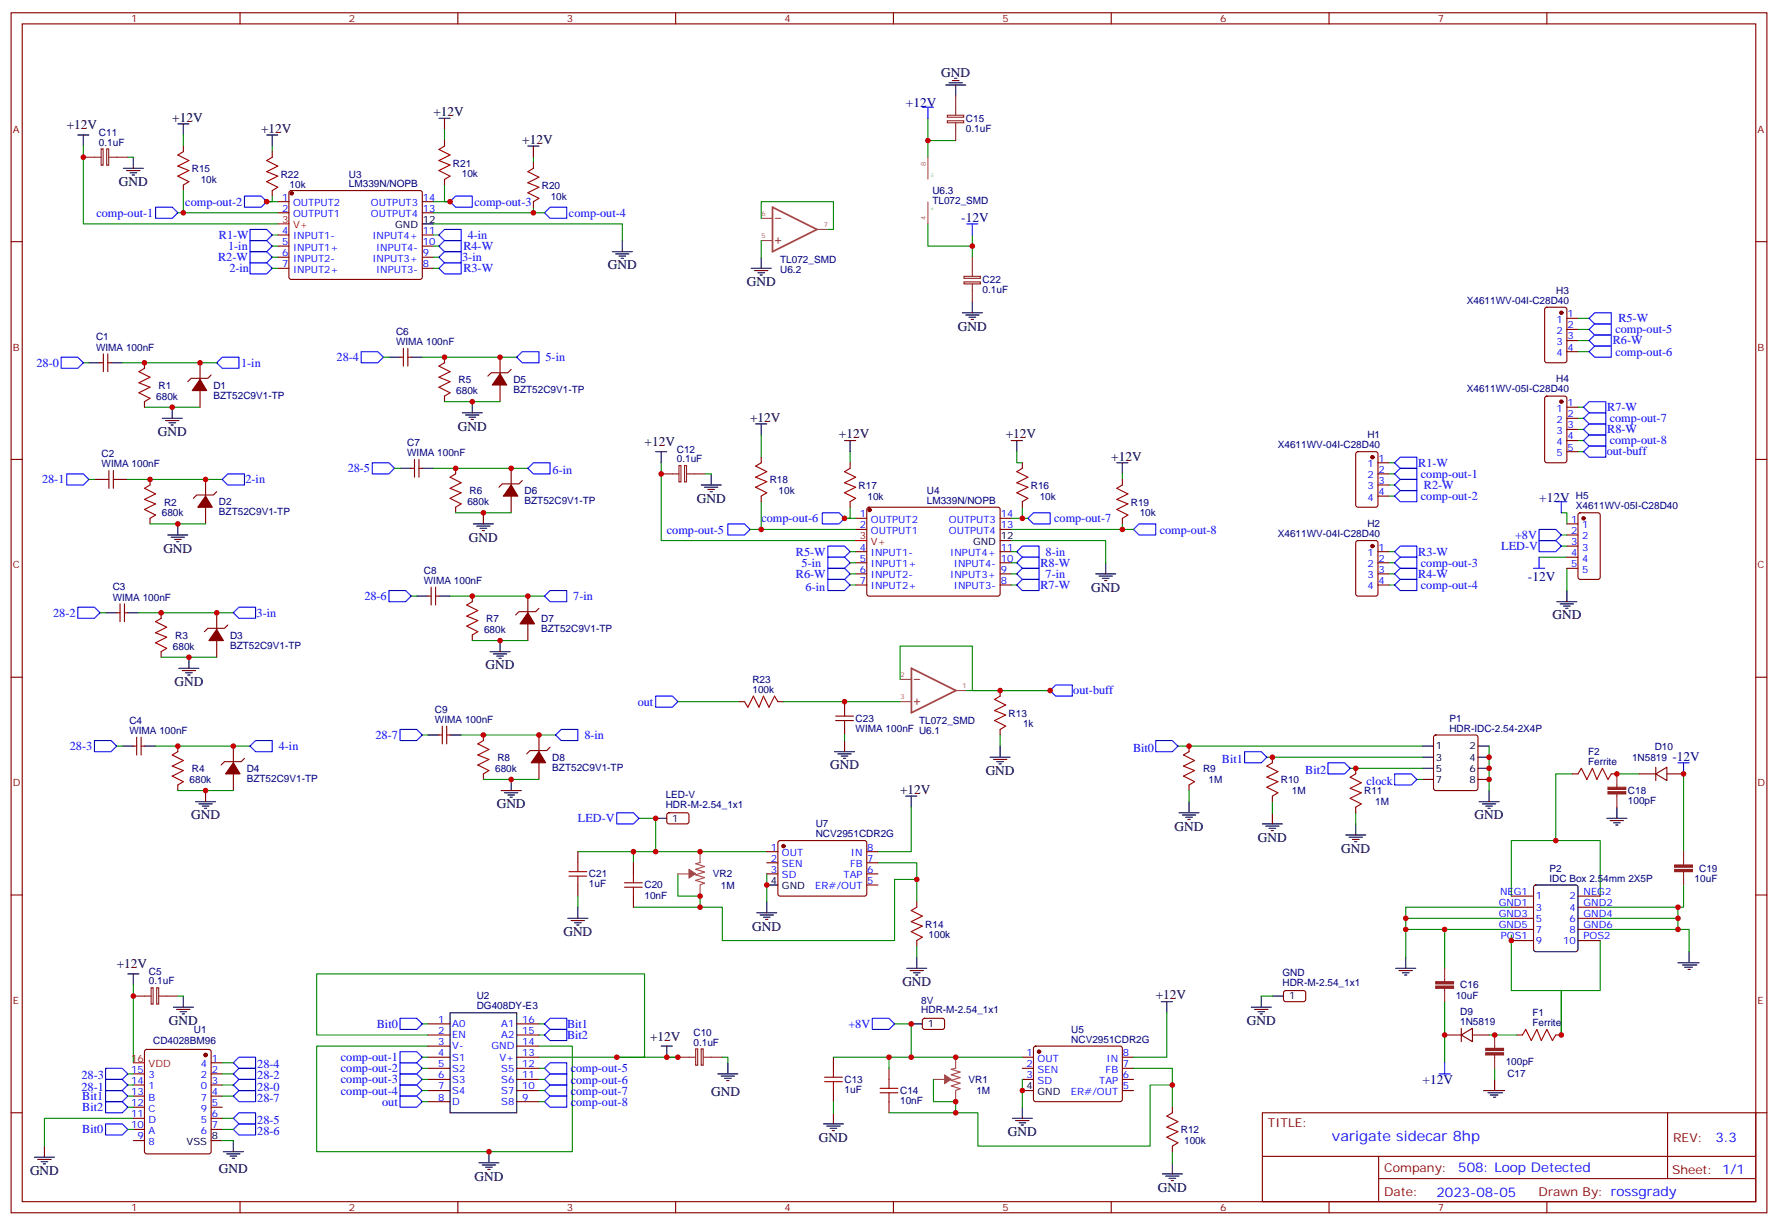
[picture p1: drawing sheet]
<svg xmlns="http://www.w3.org/2000/svg" width="564mm" height="389mm" viewBox="0 0 564 389" stroke-linecap="round" stroke-linejoin="round" font-family="sans-serif">
<defs><g id="words">
<text font-size="4.6" fill="#00f" x="422.8" y="362.3">varigate sidecar 8hp</text>
<g font-size="4.2">
<text x="298.8" y="24.5">GND</text>
<text x="21.2" y="41.1">+12V</text>
<text x="54.7" y="38.6">+12V</text>
<text x="137.6" y="36.9">+12V</text>
<text x="82.9" y="42.2">+12V</text>
<text x="165.8" y="45.7">+12V</text>
<text x="37.7" y="59.1">GND</text>
<text x="193" y="85.5">GND</text>
<text x="237.1" y="90.8">GND</text>
<text x="304.1" y="105">GND</text>
<text x="145.3" y="136.7">GND</text>
<text x="238.1" y="133.9">+12V</text>
<text x="50.1" y="138.5">GND</text>
<text x="204.6" y="141.6">+12V</text>
<text x="266.3" y="139.2">+12V</text>
<text x="319.3" y="139.2">+12V</text>
<text x="352.8" y="146.2">+12V</text>
<text x="221.2" y="159.6">GND</text>
<text x="148.9" y="172">GND</text>
<text x="51.9" y="175.5">GND</text>
<text x="346.4" y="187.9">GND</text>
<text x="492.8" y="196.7">GND</text>
<text x="154.2" y="212.5">GND</text>
<text x="55.4" y="217.8">GND</text>
<text x="263.5" y="244.3">GND</text>
<text x="312.9" y="246.1">GND</text>
<text x="157.7" y="256.6">GND</text>
<text x="285.8" y="252.1">+12V</text>
<text x="60.7" y="260.2">GND</text>
<text x="372.9" y="263.7">GND</text>
<text x="468.1" y="260.2">GND</text>
<text x="399.3" y="267.2">GND</text>
<text x="425.8" y="270.8">GND</text>
<text x="178.9" y="297.2">GND</text>
<text x="238.8" y="295.5">GND</text>
<text x="37" y="307.4">+12V</text>
<text x="286.5" y="313.1">GND</text>
<text x="366.9" y="317.3">+12V</text>
<text x="53.6" y="325.4">GND</text>
<text x="395.8" y="325.4">GND</text>
<text x="206.4" y="330.4">+12V</text>
<text x="225.8" y="348">GND</text>
<text x="260" y="362.5">GND</text>
<text x="320" y="360.7">GND</text>
<text x="9.5" y="373.1">GND</text>
<text x="69.5" y="372.4">GND</text>
<text x="150.6" y="374.8">GND</text>
<text x="367.6" y="378.4">GND</text>
</g>
<g font-size="4.2" fill="#000080">
<text x="287.6" y="34">+12V</text>
<text x="305.2" y="70.4">-12V</text>
<text x="488.7" y="159.3">+12V</text>
<text x="485.1" y="184.3">-12V</text>
<text x="530.9" y="241.5">-12V</text>
<text x="451.6" y="344.1">+12V</text>
</g>
<g font-size="4.2" fill="#00f">
<text x="544.6" y="362.6">3.3</text>
<text x="462.9" y="372.1">508: Loop Detected</text>
<text x="456" y="379.9">2023-08-05</text>
</g>
<g font-size="3.9" fill="#00f">
<text x="58.8" y="65.3">comp-out-2</text>
<text x="150.6" y="65.3">comp-out-3</text>
<text x="30.6" y="68.8">comp-out-1</text>
<text x="180.6" y="68.8">comp-out-4</text>
<text x="69.5" y="75.9">R1-W</text>
<text x="148.5" y="75.9">4-in</text>
<text x="69.2" y="82.9">R2-W</text>
<text x="72.4" y="79.4">1-in</text>
<text x="146.7" y="82.9">3-in</text>
<text x="147.1" y="79.4">R4-W</text>
<text x="72.8" y="86.4">2-in</text>
<text x="147.1" y="86.5">R3-W</text>
<text x="512.8" y="105.8">comp-out-5</text>
<text x="513.8" y="102.3">R5-W</text>
<text x="512" y="109.4">R6-W</text>
<text x="512.8" y="112.9">comp-out-6</text>
<text x="11.6" y="116.4">28-0</text>
<text x="76.6" y="116.4">1-in</text>
<text x="106.8" y="114.7">28-4</text>
<text x="173.2" y="114.7">5-in</text>
<text x="510.2" y="130.5">R7-W</text>
<text x="510.2" y="137.6">R8-W</text>
<text x="511" y="134.1">comp-out-7</text>
<text x="511" y="141.1">comp-out-8</text>
<text x="110.4" y="150">28-5</text>
<text x="450.3" y="148.2">R1-W</text>
<text x="510.1" y="144.6">out-buff</text>
<text x="13.4" y="153.5">28-1</text>
<text x="77.9" y="153.5">2-in</text>
<text x="175.4" y="150.5">6-in</text>
<text x="451.1" y="151.7">comp-out-1</text>
<text x="452" y="155.3">R2-W</text>
<text x="451.1" y="158.8">comp-out-2</text>
<text x="241.7" y="165.9">comp-out-6</text>
<text x="334.7" y="165.9">comp-out-7</text>
<text x="211.7" y="169.4">comp-out-5</text>
<text x="368.2" y="169.4">comp-out-8</text>
<text x="481" y="171.1">+8V</text>
<text x="252.7" y="176.4">R5-W</text>
<text x="254.5" y="179.9">5-in</text>
<text x="330.3" y="180">R8-W</text>
<text x="331.9" y="176.4">8-in</text>
<text x="450.3" y="176.4">R3-W</text>
<text x="451.1" y="180">comp-out-3</text>
<text x="476.6" y="174.6">LED-V</text>
<text x="252.7" y="183.5">R6-W</text>
<text x="331.9" y="183.5">7-in</text>
<text x="450.3" y="183.5">R4-W</text>
<text x="115.7" y="190.5">28-6</text>
<text x="182" y="190.5">7-in</text>
<text x="255.8" y="187.5">6-in</text>
<text x="330.3" y="187">R7-W</text>
<text x="451.1" y="187">comp-out-4</text>
<text x="16.9" y="195.8">28-2</text>
<text x="81.5" y="195.8">3-in</text>
<text x="340.7" y="220.5">out-buff</text>
<text x="202.5" y="224">out</text>
<text x="22.2" y="238.2">28-3</text>
<text x="88.5" y="238.1">4-in</text>
<text x="119.2" y="234.6">28-7</text>
<text x="185.5" y="234.6">8-in</text>
<text x="359.7" y="238.7">Bit0</text>
<text x="387.9" y="242.2">Bit1</text>
<text x="414.4" y="245.7">Bit2</text>
<text x="433.8" y="249.2">clock</text>
<text x="183.5" y="261.1">LED-V</text>
<text x="119.6" y="326.3">Bit0</text>
<text x="180" y="326.3">Bit1</text>
<text x="180" y="329.9">Bit2</text>
<text x="269.3" y="326.3">+8V</text>
<text x="81.7" y="339.2">28-4</text>
<text x="108.2" y="336.9">comp-out-1</text>
<text x="108.2" y="340.5">comp-out-2</text>
<text x="181.2" y="340.5">comp-out-5</text>
<text x="25.9" y="346.3">28-1</text>
<text x="25.9" y="342.7">28-3</text>
<text x="81.7" y="346.3">28-0</text>
<text x="81.7" y="342.7">28-2</text>
<text x="108.2" y="344">comp-out-3</text>
<text x="108.2" y="347.5">comp-out-4</text>
<text x="181.2" y="347.5">comp-out-7</text>
<text x="181.2" y="344">comp-out-6</text>
<text x="26.1" y="349.3">Bit1</text>
<text x="26.1" y="352.8">Bit2</text>
<text x="81.7" y="349.8">28-7</text>
<text x="121.3" y="351">out</text>
<text x="181.2" y="351.1">comp-out-8</text>
<text x="26.1" y="359.9">Bit0</text>
<text x="81.7" y="356.8">28-5</text>
<text x="81.7" y="360.4">28-6</text>
</g>
<g font-size="3.9" fill="#800">
<text x="402.5" y="357.9">TITLE:</text>
<text x="531.1" y="362.6">REV:</text>
<text x="439.4" y="372.1">Company:</text>
<text x="530.8" y="372.7">Sheet: 1/1</text>
<text x="439.4" y="379.8">Date:</text>
<text x="488.5" y="379.9">Drawn By: rossgrady</text>
</g>
<g font-size="3.2" fill="#800">
<text x="41.6" y="7.1">1</text>
<text x="110.8" y="7.1">2</text>
<text x="179.9" y="7.1">3</text>
<text x="249.1" y="7.1">4</text>
<text x="318.2" y="7.1">5</text>
<text x="387.3" y="7.1">6</text>
<text x="456.5" y="7.1">7</text>
<text x="4.1" y="42.2">A</text>
<text x="557.9" y="42.2">A</text>
<text x="4.1" y="111.3">B</text>
<text x="557.9" y="111.3">B</text>
<text x="4.1" y="180.4">C</text>
<text x="557.9" y="180.4">C</text>
<text x="4.1" y="249.6">D</text>
<text x="557.9" y="249.6">D</text>
<text x="4.1" y="318.7">E</text>
<text x="557.9" y="318.7">E</text>
<text x="41.6" y="384.5">1</text>
<text x="110.8" y="384.5">2</text>
<text x="179.9" y="384.5">3</text>
<text x="249.1" y="384.5">4</text>
<text x="318.2" y="384.5">5</text>
<text x="387.3" y="384.5">6</text>
<text x="456.5" y="384.5">7</text>
</g>
<g font-size="3.2" fill="#000080">
<text x="306.6" y="41.9">0.1uF</text>
<text x="306.6" y="38.7">C15</text>
<text x="31.4" y="46.2">0.1uF</text>
<text x="31.4" y="43.2">C11</text>
<text x="143.8" y="52.9">R21</text>
<text x="60.9" y="54.7">R15</text>
<text x="63.7" y="58.1">10k</text>
<text x="89.1" y="56.4">R22</text>
<text x="91.9" y="59.8">10k</text>
<text x="110.8" y="59.4">LM339N/NOPB</text>
<text x="110.8" y="56.4">U3</text>
<text x="146.6" y="56.3">10k</text>
<text x="172" y="60">R20</text>
<text x="174.8" y="63.4">10k</text>
<text x="296" y="64.8">TL072_SMD</text>
<text x="296" y="61.6">U6.3</text>
<text x="247.7" y="83.4">TL072_SMD</text>
<text x="247.7" y="86.7">U6.2</text>
<text x="311.9" y="89.8">C22</text>
<text x="311.9" y="93">0.1uF</text>
<text x="494.1" y="93.4">H3</text>
<text x="465.6" y="96.5">X4611WV-04I-C28D40</text>
<text x="125.7" y="106.3">C6</text>
<text x="30.5" y="111.3">WIMA 100nF</text>
<text x="30.5" y="108.1">C1</text>
<text x="125.7" y="109.5">WIMA 100nF</text>
<text x="50.3" y="123.5">R1</text>
<text x="67.7" y="123.4">D1</text>
<text x="144.9" y="125.1">680k</text>
<text x="145.6" y="121.7">R5</text>
<text x="163" y="124.8">BZT52C9V1-TP</text>
<text x="163" y="121.6">D5</text>
<text x="465.6" y="124.6">X4611WV-05I-C28D40</text>
<text x="494.1" y="121.4">H4</text>
<text x="49.6" y="126.9">680k</text>
<text x="67.7" y="126.6">BZT52C9V1-TP</text>
<text x="129.3" y="141.6">C7</text>
<text x="214.9" y="143.7">C12</text>
<text x="405.7" y="142.3">X4611WV-04I-C28D40</text>
<text x="434.1" y="139.2">H1</text>
<text x="32.3" y="148.3">WIMA 100nF</text>
<text x="32.3" y="145.1">C2</text>
<text x="129.3" y="144.8">WIMA 100nF</text>
<text x="214.9" y="146.8">0.1uF</text>
<text x="244.3" y="153.4">R18</text>
<text x="272.6" y="155.2">R17</text>
<text x="327.2" y="155.2">R16</text>
<text x="52.1" y="160.5">R2</text>
<text x="69.5" y="160.4">D2</text>
<text x="148.4" y="160.4">680k</text>
<text x="149.1" y="157">R6</text>
<text x="166.5" y="160.1">BZT52C9V1-TP</text>
<text x="166.5" y="156.9">D6</text>
<text x="247.2" y="156.9">10k</text>
<text x="275.4" y="158.6">10k</text>
<text x="294.2" y="160">LM339N/NOPB</text>
<text x="294.2" y="156.9">U4</text>
<text x="330.1" y="158.6">10k</text>
<text x="359" y="160.5">R19</text>
<text x="500.2" y="161.6">X4611WV-05I-C28D40</text>
<text x="500.3" y="158.4">H5</text>
<text x="51.4" y="163.9">680k</text>
<text x="69.5" y="163.6">BZT52C9V1-TP</text>
<text x="361.8" y="163.9">10k</text>
<text x="434.1" y="167.4">H2</text>
<text x="405.7" y="170.6">X4611WV-04I-C28D40</text>
<text x="134.6" y="185.4">WIMA 100nF</text>
<text x="134.6" y="182.2">C8</text>
<text x="35.8" y="190.7">WIMA 100nF</text>
<text x="35.8" y="187.5">C3</text>
<text x="154.4" y="197.5">R7</text>
<text x="171.8" y="197.5">D7</text>
<text x="55.6" y="202.8">R3</text>
<text x="73" y="202.8">D3</text>
<text x="153.7" y="200.9">680k</text>
<text x="171.8" y="200.6">BZT52C9V1-TP</text>
<text x="54.9" y="206.2">680k</text>
<text x="73" y="205.9">BZT52C9V1-TP</text>
<text x="238.9" y="216.8">R23</text>
<text x="238.9" y="220">100k</text>
<text x="138.1" y="226.3">C9</text>
<text x="320.2" y="227.5">R13</text>
<text x="41.1" y="233">WIMA 100nF</text>
<text x="41.1" y="229.8">C4</text>
<text x="138.1" y="229.5">WIMA 100nF</text>
<text x="271.6" y="232.3">WIMA 100nF U6.1</text>
<text x="271.6" y="229.2">C23</text>
<text x="291.8" y="229.8">TL072_SMD</text>
<text x="324.8" y="230.9">1k</text>
<text x="460.1" y="232.3">HDR-IDC-2.54-2X4P</text>
<text x="460.1" y="229.1">P1</text>
<text x="504.1" y="239.7">F2</text>
<text x="525.3" y="238">D10</text>
<text x="60.9" y="245.2">R4</text>
<text x="78.3" y="245.1">D4</text>
<text x="157.2" y="245">680k</text>
<text x="157.9" y="241.6">R8</text>
<text x="175.3" y="244.7">BZT52C9V1-TP</text>
<text x="175.3" y="241.6">D8</text>
<text x="381.9" y="245.2">R9</text>
<text x="504.1" y="242.9">Ferrite</text>
<text x="518.1" y="241.5">1N5819</text>
<text x="60.2" y="248.6">680k</text>
<text x="78.3" y="248.3">BZT52C9V1-TP</text>
<text x="383.7" y="248.6">1M</text>
<text x="406.6" y="248.7">R10</text>
<text x="211.3" y="256.5">HDR-M-2.54_1x1</text>
<text x="211.3" y="253.4">LED-V</text>
<text x="410.1" y="252.1">1M</text>
<text x="433.1" y="252.2">R11</text>
<text x="436.6" y="255.6">1M</text>
<text x="516.8" y="255.3">100pF</text>
<text x="516.8" y="252.1">C18</text>
<text x="259" y="262.6">U7</text>
<text x="258.9" y="265.8">NCV2951CDR2G</text>
<text x="187" y="281.8">1uF</text>
<text x="187" y="278.6">C21</text>
<text x="226.3" y="278.5">VR2</text>
<text x="491.9" y="279.9">IDC Box 2.54mm 2X5P</text>
<text x="491.9" y="276.8">P2</text>
<text x="538" y="280">10uF</text>
<text x="539.4" y="276.8">C19</text>
<text x="204.6" y="285.3">10nF</text>
<text x="204.6" y="282.1">C20</text>
<text x="228.8" y="282.1">1M</text>
<text x="293.7" y="294.6">R14</text>
<text x="294.8" y="298">100k</text>
<text x="47.3" y="309.5">C5</text>
<text x="407.1" y="309.8">GND</text>
<text x="47.3" y="312.6">0.1uF</text>
<text x="151.4" y="317.3">U2</text>
<text x="407.1" y="313">HDR-M-2.54_1x1</text>
<text x="462.1" y="317.1">10uF</text>
<text x="463.6" y="313.8">C16</text>
<text x="151.4" y="320.5">DG408DY-E3</text>
<text x="292.5" y="321.8">HDR-M-2.54_1x1</text>
<text x="292.5" y="318.6">8V</text>
<text x="463.6" y="322.2">D9</text>
<text x="486.5" y="322.6">F1</text>
<text x="61.6" y="328">U1</text>
<text x="220.2" y="328.9">C10</text>
<text x="340.1" y="327.9">U5</text>
<text x="463.6" y="325.4">1N5819</text>
<text x="486.5" y="325.8">Ferrite</text>
<text x="48.6" y="331.5">CD4028BM96</text>
<text x="220.2" y="332">0.1uF</text>
<text x="340.1" y="331.1">NCV2951CDR2G</text>
<text x="478" y="338.2">100pF</text>
<text x="268.1" y="347">1uF</text>
<text x="268.1" y="343.8">C13</text>
<text x="285.8" y="347.4">C14</text>
<text x="307.5" y="343.8">VR1</text>
<text x="310" y="347.4">1M</text>
<text x="478.5" y="342.1">C17</text>
<text x="285.8" y="350.6">10nF</text>
<text x="374.9" y="359.8">R12</text>
<text x="375.9" y="363.2">100k</text>
</g>
<g font-size="3.2" fill="#00f">
<text x="89.5" y="63.7">1</text>
<text x="93" y="65.4">OUTPUT2</text>
<text x="117.8" y="65.4">OUTPUT3</text>
<text x="134.2" y="63.7">14</text>
<text x="89.5" y="67.2">2</text>
<text x="93" y="69">OUTPUT1</text>
<text x="117.8" y="69">OUTPUT4</text>
<text x="134.2" y="67.2">13</text>
<text x="89.5" y="74.3">4</text>
<text x="89.5" y="77.8">5</text>
<text x="93" y="76">INPUT1-</text>
<text x="118.2" y="76">INPUT4+</text>
<text x="134.2" y="77.8">10</text>
<text x="134.2" y="74.3">11</text>
<text x="89.5" y="81.3">6</text>
<text x="93" y="79.6">INPUT1+</text>
<text x="93" y="83.1">INPUT2-</text>
<text x="118.2" y="83.1">INPUT3+</text>
<text x="119.4" y="79.6">INPUT4-</text>
<text x="134.2" y="81.3">9</text>
<text x="89.5" y="84.8">7</text>
<text x="93" y="86.6">INPUT2+</text>
<text x="119.4" y="86.6">INPUT3-</text>
<text x="134.2" y="84.8">8</text>
<text x="497.6" y="100.7">1</text>
<text x="494.1" y="102.5">1</text>
<text x="494.1" y="106">2</text>
<text x="497.6" y="104.2">2</text>
<text x="497.6" y="107.8">3</text>
<text x="494.1" y="109.5">3</text>
<text x="494.1" y="113.1">4</text>
<text x="497.6" y="111.3">4</text>
<text x="494.1" y="130.7">1</text>
<text x="497.6" y="128.9">1</text>
<text x="494.1" y="134.2">2</text>
<text x="494.1" y="137.8">3</text>
<text x="497.6" y="132.5">2</text>
<text x="497.6" y="136">3</text>
<text x="494.1" y="141.3">4</text>
<text x="497.6" y="139.5">4</text>
<text x="497.6" y="143.1">5</text>
<text x="434.1" y="148.3">1</text>
<text x="437.6" y="146.6">1</text>
<text x="494.1" y="144.8">5</text>
<text x="434.1" y="151.9">2</text>
<text x="434.1" y="155.4">3</text>
<text x="437.6" y="150.1">2</text>
<text x="437.6" y="153.6">3</text>
<text x="434.1" y="158.9">4</text>
<text x="437.6" y="157.2">4</text>
<text x="273" y="164.2">1</text>
<text x="273" y="167.7">2</text>
<text x="276.5" y="166">OUTPUT2</text>
<text x="301.2" y="166">OUTPUT3</text>
<text x="317.7" y="167.7">13</text>
<text x="317.7" y="164.2">14</text>
<text x="498.8" y="166">1</text>
<text x="502.2" y="167.7">1</text>
<text x="276.5" y="169.5">OUTPUT1</text>
<text x="301.2" y="169.5">OUTPUT4</text>
<text x="498.8" y="169.5">2</text>
<text x="498.8" y="173">3</text>
<text x="502.2" y="171.3">2</text>
<text x="273" y="174.8">4</text>
<text x="273" y="178.3">5</text>
<text x="276.5" y="176.6">INPUT1-</text>
<text x="301.7" y="176.6">INPUT4+</text>
<text x="317.7" y="178.3">10</text>
<text x="317.7" y="174.8">11</text>
<text x="434.1" y="176.6">1</text>
<text x="437.6" y="174.8">1</text>
<text x="437.6" y="178.3">2</text>
<text x="498.8" y="176.6">4</text>
<text x="502.2" y="174.8">3</text>
<text x="502.2" y="178.3">4</text>
<text x="273" y="181.9">6</text>
<text x="273" y="185.4">7</text>
<text x="276.5" y="180.1">INPUT1+</text>
<text x="276.5" y="183.6">INPUT2-</text>
<text x="301.7" y="183.6">INPUT3+</text>
<text x="302.8" y="180.1">INPUT4-</text>
<text x="317.7" y="185.4">8</text>
<text x="317.7" y="181.9">9</text>
<text x="434.1" y="180.1">2</text>
<text x="434.1" y="183.6">3</text>
<text x="437.6" y="181.9">3</text>
<text x="437.6" y="185.4">4</text>
<text x="498.8" y="180.1">5</text>
<text x="502.2" y="181.9">5</text>
<text x="276.5" y="187.1">INPUT2+</text>
<text x="302.8" y="187.1">INPUT3-</text>
<text x="434.1" y="187.1">4</text>
<text x="244.8" y="270.1">1</text>
<text x="244.8" y="273.6">2</text>
<text x="248.2" y="271.8">OUT</text>
<text x="248.2" y="275.3">SEN</text>
<text x="269.9" y="275.3">FB</text>
<text x="270.2" y="271.8">IN</text>
<text x="275.3" y="273.6">7</text>
<text x="275.3" y="270.1">8</text>
<text x="244.8" y="277.1">3</text>
<text x="248.2" y="278.9">SD</text>
<text x="267.8" y="278.9">TAP</text>
<text x="275.3" y="280.6">5</text>
<text x="275.3" y="277.1">6</text>
<text x="258.8" y="282.4">ER#/OUT</text>
<text x="475.8" y="287.7">GND1</text>
<text x="476.2" y="284.2">NEG1</text>
<text x="487.5" y="285.6">1</text>
<text x="498.2" y="285.6">2</text>
<text x="502.7" y="284.2">NEG2</text>
<text x="502.7" y="287.7">GND2</text>
<text x="475.8" y="291.2">GND3</text>
<text x="487.5" y="289.1">3</text>
<text x="487.5" y="292.6">5</text>
<text x="498.2" y="289.1">4</text>
<text x="498.2" y="292.6">6</text>
<text x="502.7" y="291.2">GND4</text>
<text x="475.8" y="294.7">GND5</text>
<text x="476.5" y="298.3">POS1</text>
<text x="487.5" y="296.2">7</text>
<text x="487.5" y="299.7">9</text>
<text x="496.2" y="299.7">10</text>
<text x="498.2" y="296.2">8</text>
<text x="502.7" y="294.7">GND6</text>
<text x="502.7" y="298.3">POS2</text>
<text x="139.1" y="324.7">1</text>
<text x="139.1" y="328.3">2</text>
<text x="143.6" y="326.1">A0</text>
<text x="143.6" y="329.7">EN</text>
<text x="159.2" y="329.7">A2</text>
<text x="159.2" y="326.1">A1</text>
<text x="165.8" y="328.3">15</text>
<text x="165.8" y="324.7">16</text>
<text x="139.1" y="331.8">3</text>
<text x="139.1" y="335.3">4</text>
<text x="143.6" y="333.2">V-</text>
<text x="156.1" y="333.2">GND</text>
<text x="165.8" y="335.3">13</text>
<text x="165.8" y="331.8">14</text>
<text x="325.9" y="335.3">1</text>
<text x="356.5" y="335.3">8</text>
<text x="41.7" y="340.6">15</text>
<text x="63.7" y="338.8">4</text>
<text x="67.2" y="337.1">1</text>
<text x="67.2" y="340.6">2</text>
<text x="139.1" y="338.8">5</text>
<text x="143.6" y="336.7">S1</text>
<text x="143.6" y="340.3">S2</text>
<text x="158.6" y="336.7">V+</text>
<text x="159.2" y="340.3">S5</text>
<text x="165.8" y="338.8">12</text>
<text x="325.9" y="338.8">2</text>
<text x="329.4" y="337.1">OUT</text>
<text x="329.4" y="340.6">SEN</text>
<text x="351" y="340.6">FB</text>
<text x="351.3" y="337.1">IN</text>
<text x="356.5" y="338.8">7</text>
<text x="41.7" y="347.7">13</text>
<text x="41.7" y="344.1">14</text>
<text x="47.2" y="345.9">1</text>
<text x="47.2" y="342.4">3</text>
<text x="63.7" y="342.4">2</text>
<text x="63.7" y="345.9">0</text>
<text x="67.2" y="344.1">3</text>
<text x="67.2" y="347.7">4</text>
<text x="139.1" y="342.4">6</text>
<text x="139.1" y="345.9">7</text>
<text x="143.6" y="343.8">S3</text>
<text x="143.6" y="347.3">S4</text>
<text x="159.2" y="347.3">S7</text>
<text x="159.2" y="343.8">S6</text>
<text x="165.8" y="345.9">10</text>
<text x="165.8" y="342.4">11</text>
<text x="325.9" y="342.4">3</text>
<text x="329.4" y="344.1">SD</text>
<text x="340" y="347.7">ER#/OUT</text>
<text x="349" y="344.1">TAP</text>
<text x="356.5" y="345.9">5</text>
<text x="356.5" y="342.4">6</text>
<text x="41.7" y="351.2">12</text>
<text x="47.2" y="353">C</text>
<text x="47.2" y="349.4">B</text>
<text x="63.7" y="349.4">7</text>
<text x="63.7" y="353">9</text>
<text x="67.2" y="351.2">5</text>
<text x="139.1" y="349.4">8</text>
<text x="143.6" y="350.8">D</text>
<text x="159.2" y="350.8">S8</text>
<text x="165.8" y="349.4">9</text>
<text x="41.7" y="358.2">10</text>
<text x="41.7" y="354.7">11</text>
<text x="47.2" y="356.5">D</text>
<text x="63.7" y="356.5">5</text>
<text x="67.2" y="354.7">6</text>
<text x="67.2" y="358.2">7</text>
<text x="43.7" y="361.8">9</text>
<text x="47.2" y="363.5">8</text>
<text x="47.2" y="360">A</text>
<text x="63.7" y="360">6</text>
</g>
<g font-size="3.2" fill="#f00">
<text x="89.5" y="70.7">3</text>
<text x="93" y="72.5">V+</text>
<text x="273" y="171.3">3</text>
<text x="276.5" y="173">V+</text>
<text x="41.7" y="337.1">16</text>
<text x="47.2" y="338.8">VDD</text>
</g>
<g font-size="3.2">
<text x="134.2" y="70.7">12</text>
<text x="125.5" y="72.5">GND</text>
<text x="308.9" y="173">GND</text>
<text x="317.7" y="171.3">12</text>
<text x="455.8" y="237.9">1</text>
<text x="466.5" y="237.9">2</text>
<text x="455.8" y="241.5">3</text>
<text x="455.8" y="245">5</text>
<text x="466.5" y="241.5">4</text>
<text x="466.5" y="245">6</text>
<text x="455.8" y="248.5">7</text>
<text x="466.5" y="248.5">8</text>
<text x="213.4" y="260.9">1</text>
<text x="244.8" y="280.6">4</text>
<text x="248.2" y="282.4">GND</text>
<text x="409.2" y="317.3">1</text>
<text x="294.6" y="326.1">1</text>
<text x="325.9" y="345.9">4</text>
<text x="329.4" y="347.7">GND</text>
<text x="59.2" y="363.5">VSS</text>
<text x="67.2" y="361.8">8</text>
</g>
<g font-size="2.1" fill="#a54b4b">
<text x="293.9" y="52.8" transform="rotate(-90 293.9 52.8)">8</text>
<text x="241.8" y="68.6">6</text>
<text x="293.9" y="69.8" transform="rotate(-90 293.9 69.8)">4</text>
<text x="241.8" y="75.7">5</text>
<text x="261.5" y="72.2">7</text>
<text x="285.9" y="215">2</text>
<text x="305.6" y="218.6">1</text>
<text x="285.9" y="222.1">3</text>
</g>
<g font-size="1.1" fill="#4ba54b">
<text x="296.3" y="56.2" transform="rotate(-90 296.3 56.2)">V+</text>
<text x="296.3" y="66.8" transform="rotate(-90 296.3 66.8)">V-</text>
</g>
</g></defs>
<g fill="none" stroke="#870000" stroke-width=".35">
<path d="M3.5 4.1h557.4v381h-557.4zM7.1 7.6h550.3v373.9h-550.3zM76.2 4.1v3.5M145.3 4.1v3.5M214.5 4.1v3.5M283.6 4.1v3.5M352.8 4.1v3.5M421.9 4.1v3.5M491.1 4.1v3.5M58.2 46.4v1.8M58.2 58.7v1.8M86.4 48.2v1.7"/>
<path d="M141.1 44.6v1.8M141.1 57v1.7M169.3 51.7v1.7M3.5 76.7h3.6M86.4 60.5v1.8M88.2 64h3.5M88.2 67.6h3.5M88.2 74.6h3.5M88.2 78.1h3.5M92 60.7l.4-.2 41.2 .1 .5 .6-.1 27.1-.7 .4h-41.1l-.5-.7v-26.8zM134.1 64h3.5M134.1 67.6h3.5"/>
<path d="M134.1 74.6h3.5M134.1 78.1h3.5M169.3 64v1.8M557.4 76.7h3.5M88.2 81.7h3.5M88.2 85.2h3.5M134.1 81.7h3.5M134.1 85.2h3.5M490.6 97.7l.5-.2h5.6l.7 .5v16.5l-.4 .6-5.9 .1-.7-.5v-16.5zM31.7 115.2h1.1M32.8 112.4v5.6M34.2 112.4v5.6"/>
<path d="M34.2 115.2h1.1M45.9 115.2v1.7M63.5 115.2v5.3M67 119.1l-1 1h-5.3l-1.1 1.1M127 113.4h1.1M128.1 110.6v5.6M129.5 110.6v5.6M129.5 113.4h1M141.1 113.4v1.8M158.7 113.4v5.3M162.3 117.3l-1.1 1.1h-5.3l-1 1M497.4 101.1h3.5"/>
<path d="M497.4 104.6h3.5M497.4 108.1h3.5M497.4 111.7h3.5M45.9 127.5v1.8M63.5 124v5.3M141.1 125.8v1.7M158.7 122.2v5.3M490.6 126l.5-.2h5.6l.7 .4v20l-.4 .7h-5.9l-.7-.4v-20zM497.4 129.3h3.5M497.4 132.8h3.5M497.4 136.3h3.5M497.4 139.9h3.5"/>
<path d="M3.5 145.9h3.6M33.5 152.2h1.1M34.6 149.4v5.6M36 149.4v5.6M36 152.2h1M47.6 152.2v1.8M65.3 152.2v5.3M68.8 156.1l-1.1 1.1h-5.3l-1 1M130.5 148.7h1.1M131.6 145.9v5.6M133 145.9v5.6M133 148.7h1.1"/>
<path d="M144.6 148.7v1.8M162.3 148.7v5.3M162.3 157.5v5.3M165.8 152.6l-1.1 1h-5.2l-1.1 1.1M241.7 145.2v1.7M241.7 157.5v1.8M269.9 146.9v1.8M269.9 159.3v1.7M324.6 146.9v1.8M324.6 159.3v1.7M356.3 152.2v1.8M430.6 143.6l.5-.2h5.6l.7 .4v16.5l-.4 .7h-5.9l-.7-.4v-16.5z"/>
<path d="M437.4 146.9h3.6M437.4 150.5h3.6M437.4 154h3.6M437.4 157.5h3.6M497.4 143.4h3.5M557.4 145.9h3.5M47.6 164.6v1.7M65.3 161v5.3M144.6 161v1.8M271.6 164.6h3.6M271.6 168.1h3.6M271.6 175.2h3.6"/>
<path d="M271.6 178.7h3.6M275.4 161.2l.5-.2 41.2 .1 .4 .6-.1 27.1-.6 .5-41.2-.1-.4-.6v-26.9zM317.5 164.6h3.5M317.5 168.1h3.5M317.5 175.2h3.5M317.5 178.7h3.5M356.3 164.6v1.7M430.6 171.8l.5-.2h5.6l.7 .5v16.5l-.4 .6-5.9 .1-.7-.5v-16.5zM437.4 175.2h3.6M437.4 178.7h3.6M497.4 166.3h3.5M497.4 169.9h3.5"/>
<path d="M497.4 173.4h3.5M497.4 176.9h3.5M501.2 163l.4-.2h5.7l.6 .4 .1 20.1-.5 .6-5.9 .1-.6-.5-.1-20zM37 194.6h1.1M38.1 191.7v5.7M39.5 191.7v5.7M39.5 194.6h1.1M51.2 194.6v1.7M68.8 194.6v5.2M72.3 198.4l-1 1.1h-5.3l-1.1 1.1M135.8 189.3h1.1M136.9 186.4v5.7"/>
<path d="M138.3 186.4v5.7M138.3 189.3h1M149.9 189.3v1.7M167.6 189.3v5.3M167.6 198.1v5.3M171.1 193.1l-1.1 1.1h-5.3l-1 1.1M271.6 182.2h3.6M271.6 185.7h3.6M317.5 182.2h3.5M317.5 185.7h3.5M437.4 182.2h3.6M437.4 185.7h3.6"/>
<path d="M497.4 180.4h3.5M3.5 215h3.6M51.2 206.9v1.8M68.8 203.4v5.3M149.9 201.6v1.8M317.5 219.3v1.7M557.4 215h3.5M42.3 236.9h1.1M43.4 234.1v5.6M44.8 234.1v5.6M44.8 236.9h1.1M56.4 236.9v1.8"/>
<path d="M74.1 236.9v5.3M139.3 233.4h1.1M140.4 230.5v5.7M141.8 230.5v5.7M141.8 233.4h1.1M153.5 233.4v1.7M171.1 233.4v5.3M174.6 237.2l-1 1.1h-5.3l-1.1 1.1M234.6 222.8h1.8M246.9 222.8h1.8M265.3 228.8h5.6M265.3 227.4h5.6"/>
<path d="M268.1 226.3v1.1M268.1 228.8v1M317.5 231.6v1.8M377.5 236.9v1.8M455.3 233.6l.5-.2h12.7l.5 .2 .2 .5v16.2l-.2 .5-.5 .2h-12.7l-.5-.2-.2-.5v-16.2zM56.4 249.2v1.8M74.1 245.7v5.3M77.6 240.8l-1 1h-5.3l-1.1 1.1M153.5 245.7v1.8M171.1 242.2v5.3M211.9 258.3l.5-.2h5.9l.4 .7v2.4l-.7 .4-5.9-.1-.4-.6v-2.1zM377.5 249.2v1.8"/>
<path d="M403.9 240.4v1.8M403.9 252.8v1.7M430.4 243.9v1.8M430.4 256.3v1.8M499.2 245.7h1.7M511.5 245.7h1.8M520.3 245.7h5.3M525.6 245.7l3.6-2.1v4.2zM525.6 243.6v4.2M529.2 245.7h5.3M183.4 270.4v3.5M201.1 273.9v3.6"/>
<path d="M243.4 270.4h3.5M243.4 273.9h3.5M243.4 277.5h3.5M247.2 267.1l.4-.2h27.1l.5 .7-.1 16.5-.6 .4-27.1-.1-.5-.6v-16.2zM275.2 270.4h3.5M275.2 273.9h3.5M275.2 277.5h3.5M3.5 284.2h3.6M183.4 281v3.5M201.1 284.5v3.5M275.2 281h3.5M291 286.3v1.7"/>
<path d="M291 298.6v1.8M479.8 284.5h7M479.8 288h7M479.8 291.6h7M479.8 295.1h7M479.8 298.6h7M500.9 284.5h7.1M500.9 288h7.1M500.9 291.6h7.1M500.9 295.1h7.1M500.9 298.6h7.1M557.4 284.2h3.5"/>
<path d="M407.7 314.7l.5-.2 5.9 .1 .4 .6-.1 2.4-.6 .4h-5.9l-.4-.7v-2.1zM46.1 333.4l.5-.2h19.7l.7 .4v32.1l-.4 .6-20 .1-.7-.5v-32zM67 337.4h3.6M135.8 328.6h7.1M135.8 325.1h7.1M135.8 332.1h7.1M135.8 335.7h7.1M135.8 339.2h7.1M164 328.6h7.1M164 325.1h7.1M164 332.1h7.1M164 335.7h7.1"/>
<path d="M164 339.2h7.1M264.6 335.7v3.5M282.2 339.2v3.5M293 323.5l.5-.2 5.9 .1 .5 .6-.1 2.4-.6 .4h-6l-.4-.7v-2.1zM324.6 335.7h3.5M324.6 339.2h3.5M328.3 332.3l.5-.2 27.1 .1 .4 .6-.1 16.5-.6 .5-27.1-.1-.4-.6v-16.3zM356.3 335.7h3.5M356.3 339.2h3.5M458.6 328.6h5.3M463.9 328.6l3.5-2.1v4.2zM463.9 326.5v4.2"/>
<path d="M467.4 328.6h5.3M481.5 328.6h1.8M493.9 328.6h1.8M3.5 353.3h3.6M42.3 341h3.6M42.3 344.5h3.6M42.3 348h3.6M42.3 351.5h3.6M42.3 355.1h3.6M42.3 358.6h3.6M67 341h3.6M67 344.5h3.6"/>
<path d="M67 348h3.6M67 351.5h3.6M67 355.1h3.6M67 358.6h3.6M135.8 342.7h7.1M135.8 346.3h7.1M135.8 349.8h7.1M164 342.7h7.1M164 346.3h7.1M164 349.8h7.1M264.6 346.3v3.5M282.2 349.8v3.5"/>
<path d="M324.6 342.7h3.5M356.3 342.7h3.5M356.3 346.3h3.5M372.2 351.5v1.8M400.8 353.3h156.6v28.2h-156.6zM529.4 353.3v20.9M557.4 353.3h3.5M42.3 362.1h3.6M372.2 363.9v1.8M400.8 367.2h156.5M437.7 374.2h119.6M437.7 367.2v14.1"/>
<path d="M76.2 381.5v3.6M145.3 381.5v3.6M214.5 381.5v3.6M283.6 381.5v3.6M352.8 381.5v3.6M421.9 381.5v3.6M491.1 381.5v3.6"/>
</g>
<g fill="none" stroke="#000" stroke-width=".35">
<path d="M56.4 39.3h3.6M58.2 39.3v3.6M139.3 37.6h3.6M141.1 37.6v3.5M300.2 27h6.4M301.3 26.3h4.2M302.3 25.6h2.1M303 24.9h.7M303.4 27v3.5M24.7 42.9h3.5M26.5 42.9v3.5M39.2 53.4h6.3"/>
<path d="M40.2 54.2h4.2M41.3 54.9h2.1M42 55.6h.7M42.3 49.9v3.5M84.7 42.9h3.5M86.4 42.9v3.5M167.6 46.4h3.5M169.3 46.4v3.5M134.1 71.1h3.5M194.4 79.9h6.3M197.6 76.4v3.5M195.4 80.6h4.3"/>
<path d="M196.5 81.3h2.1M197.2 82h.7M238.5 85.2h6.3M239.5 85.9h4.3M240.6 86.6h2.1M241.3 87.3h.7M241.7 81.7v3.5M305.5 99.3h6.4M308.7 95.8v3.5M28.2 115.2h3.5M35.3 115.2h3.5M123.5 113.4h3.5"/>
<path d="M130.5 113.4h3.6M306.6 100h4.2M307.6 100.7h2.1M308.3 101.4h.7M51.5 132.8h6.4M52.6 133.5h4.2M53.6 134.2h2.1M54.3 134.9h.7M54.7 129.3v3.5M146.8 131.1h6.3M147.8 131.8h4.2M148.9 132.5h2.1"/>
<path d="M149.6 133.2h.7M149.9 127.5v3.6M239.9 134.6h3.5M241.7 134.6v3.5M268.1 139.9h3.5M269.9 139.9v3.5M321 139.9h3.6M322.8 139.9v3.5M30 152.2h3.5M37 152.2h3.6M127 148.7h3.5M134.1 148.7h3.5"/>
<path d="M208.1 143.4h3.6M209.9 143.4v3.5M222.6 154h6.4M223.7 154.7h4.2M224.7 155.4h2.1M225.4 156.1h.7M225.8 150.5v3.5M354.5 146.9h3.6M356.3 146.9v3.6M53.3 169.9h6.3M54.3 170.6h4.3M55.4 171.3h2.1"/>
<path d="M56.1 172h.7M56.4 166.3v3.6M150.3 166.3h6.3M151.3 167h4.3M152.4 167.7h2.1M153.1 168.5h.7M153.5 162.8v3.5M317.5 171.6h3.5M351 178.7v3.5M33.5 194.6h3.5M40.6 194.6h3.5M132.3 189.3h3.5"/>
<path d="M139.3 189.3h3.6M347.8 182.2h6.4M348.9 182.9h4.2M350 183.6h2.1M350.7 184.3h.7M494.2 191h6.4M495.3 191.7h4.2M496.4 192.4h2.1M497.1 193.1h.7M497.4 187.5v3.5M56.8 212.2h6.3M57.9 212.9h4.2"/>
<path d="M58.9 213.6h2.1M59.6 214.3h.7M60 208.7v3.5M155.6 206.9h6.3M156.6 207.6h4.3M157.7 208.3h2.1M158.4 209h.7M158.7 203.4v3.5M38.8 236.9h3.5M45.9 236.9h3.5M135.8 233.4h3.5M142.9 233.4h3.5"/>
<path d="M264.9 238.7h6.4M266 239.4h4.2M268.1 222.8v3.5M268.1 229.8v3.6M268.1 235.1v3.6M317.5 236.9v3.5M451.6 236.9h3.5M469.2 236.9h3.5M62.1 254.5h6.3M63.1 255.2h4.3M64.2 255.9h2.1M64.9 256.6h.7"/>
<path d="M65.3 251v3.5M159.1 251h6.4M160.2 251.7h4.2M161.2 252.4h2.1M161.9 253.1h.7M162.3 247.5v3.5M208.1 259.8h3.6M267.1 240.1h2.1M267.8 240.8h.7M287.5 252.8h3.5M289.3 252.8v3.5M314.3 240.4h6.4"/>
<path d="M315.4 241.1h4.2M316.4 241.8h2.2M317.1 242.5h.8M374.3 258.1h6.3M375.4 258.8h4.2M376.4 259.5h2.1M377.5 254.5v3.6M403.9 258.1v3.5M451.6 240.4h3.5M451.6 243.9h3.5M451.6 247.5h3.5M469.2 240.4h3.5"/>
<path d="M469.2 243.9h3.5M469.2 247.5h3.5M469.5 254.5h6.4M470.6 255.2h4.2M471.7 255.9h2.1M472.4 256.6h.7M472.7 251v3.5M510.1 259.8h6.4M513.3 256.3v3.5M377.1 260.2h.7M400.8 261.6h6.3M401.8 262.3h4.2"/>
<path d="M402.9 263h2.1M403.6 263.7h.7M427.2 265.1h6.4M428.3 265.8h4.2M429.3 266.5h2.1M430 267.2h.7M430.4 261.6v3.5M511.2 260.5h4.2M512.2 261.2h2.1M512.9 261.9h.7M180.3 291.6h6.3M181.3 292.3h4.3"/>
<path d="M182.4 293h2.1M183.1 293.7h.7M183.4 288v3.6M240.2 289.8h6.4M241.3 290.5h4.2M242.4 291.2h2.1M243.1 291.9h.7M243.4 286.3v3.5M243.4 281h3.5M487.1 281.2l.4-.2h12.7l.7 .4v20l-.4 .7-13 .1-.6-.5-.1-20zM40.6 309.2h3.5M42.3 309.2v3.5"/>
<path d="M55 319.8h6.4M58.2 316.3v3.5M287.9 307.4h6.3M288.9 308.2h4.3M290 308.9h2.1M290.7 309.6h.7M291 303.9v3.5M368.7 318h3.5M370.4 318v3.6M397.2 319.8h6.4M400.4 316.3v3.5M403.9 316.3h3.6"/>
<path d="M443.1 307.4h6.3M444.1 308.2h4.3M445.2 308.9h2.1M445.9 309.6h.7M446.3 303.9v3.5M532.7 305.7h6.7M534.1 306.4h4.6M534.8 307.1h2.5M535.9 307.8h.7M536.2 302.2v3.5M56.1 320.5h4.2M57.1 321.2h2.2"/>
<path d="M57.9 321.9h.7M142.9 321.6h21.1v31.7h-21.1zM209.9 332.1h3.5M211.7 332.1v3.6M231.1 337.4v3.6M289.3 325.1h3.5M398.3 320.5h4.2M399.3 321.2h2.2M400 321.9h.8M227.9 341h6.3M229 341.7h4.2M230 342.4h2.1"/>
<path d="M230.7 343.1h.7M261.4 356.8h6.4M262.5 357.5h4.2M263.5 358.2h2.1M264.2 359h.7M264.6 353.3v3.5M321.4 355.1h6.3M322.4 355.8h4.3M323.5 356.5h2.1M324.2 357.2h.7M324.6 346.3h3.5M324.6 351.5v3.6"/>
<path d="M471 346.3h6.7M472.4 347h4.6M473.1 347.7h2.4M474.1 348.4h.7M474.5 342.7v3.6M10.9 367.4h6.4M12 368.1h4.2M13.1 368.8h2.1M13.8 369.5h.7M14.1 363.9v3.5M67 362.1h3.6M70.9 365.7h6.4"/>
<path d="M72 366.4h4.2M73 367.1h2.1M73.7 367.8h.7M74.1 362.1v3.6M152 369.2h6.4M153.1 369.9h4.2M154.2 370.6h2.1M154.9 371.3h.7M155.2 365.7v3.5M369 372.7h6.4M370.1 373.4h4.2M371.1 374.1h2.1"/>
<path d="M371.8 374.8h.7M372.2 369.2v3.5"/>
</g>
<g fill="none" stroke="#008700" stroke-width=".35">
<path d="M294.6 37.6v12.3M26.5 46.4v24.7h61.7M40.6 49.9h1.7M58.2 42.9v3.5M86.4 46.4v1.8M141.1 58.7v5.3h1.8h-5.3M141.1 41.1v3.5M169.3 49.9v1.8M294.6 44.6h8.8M56.4 67.6h31.8M58.2 60.5v7.1M86.4 62.3v1.7h-1.7h3.5"/>
<path d="M86.4 78.1h1.8M86.4 74.6h1.8M137.6 71.1h60v5.3M137.6 78.1h1.7M137.6 74.6h1.7M137.6 67.6h35.3M169.3 65.8v1.8M241.7 69.3v-5.3h22.9v8.8h-1.8M241.7 76.4v5.3M294.6 71.1v7h14.1M308.7 74.6v7.1M86.4 85.2h1.8"/>
<path d="M86.4 81.7h1.8M137.6 85.2h1.7M137.6 81.7h1.7M26.5 115.2h1.7M38.8 115.2h30M121.7 113.4h1.8M134.1 113.4h29.9M500.9 101.1h3.6M500.9 111.7h3.6M500.9 108.1h3.6M500.9 104.6h3.6M45.9 129.3h17.6"/>
<path d="M141.1 127.5h17.6M241.7 138.1v7.1M500.9 129.3h1.8M500.9 139.9h1.8M500.9 136.3h1.8M500.9 132.8h1.8M28.2 152.2h1.8M40.6 152.2h30M125.2 148.7h1.8M137.6 148.7h30M209.9 146.9v24.7h61.7M224 150.5h1.8"/>
<path d="M241.7 159.3v8.8M269.9 143.4v3.5M322.8 143.4v3.5h1.8M356.3 150.5v1.7M441 150.5h1.7M441 157.5h1.7M441 154h1.7M441 146.9h1.7M500.9 143.4h1.8M47.6 166.3h17.7M144.6 162.8h17.7M238.1 168.1h33.5"/>
<path d="M269.9 161v3.6h-1.8h3.5M269.9 178.7h1.7M269.9 175.2h1.7M321 171.6h30v7.1M321 178.7h1.8M321 175.2h1.8M321 168.1h38.8M321 164.6h5.3M324.6 161v3.6M356.3 166.3v1.8M441 178.7h1.7M441 175.2h1.7"/>
<path d="M488.6 176.9h8.8M495.7 162.8h1.7v3.5M495.7 169.9h1.7M495.7 173.4h1.7M31.7 194.6h1.8M44.1 194.6h30M130.5 189.3h1.8M142.9 189.3h30M269.9 185.7h1.7M269.9 182.2h1.7M321 185.7h1.8M321 182.2h1.8"/>
<path d="M441 185.7h1.7M441 182.2h1.7M497.4 180.4v7.1M51.2 208.7h17.6M149.9 203.4h17.7M285.8 215.7v-10.6h22.9v14.2h24.7h-26.5M37 236.9h1.8M49.4 236.9h30M134.1 233.4h1.7M146.4 233.4h30M215.2 222.8h19.4M248.7 222.8h37.1"/>
<path d="M268.1 233.4v1.7M317.5 233.4v3.5M373.9 236.9h77.7M472.7 236.9v14.1M56.4 251h17.7M153.5 247.5h17.6M202.8 259.8h5.3v10.6M289.3 256.3v14.1h-10.6M377.5 251v3.5M402.2 240.4h49.4M403.9 254.5v3.6M428.6 243.9h23"/>
<path d="M430.4 258.1v3.5M449.8 247.5h1.8M499.2 245.7h-5.3v21.2M513.3 245.7h7M534.5 245.7v24.7M183.4 270.4h17.7M215.2 277.5v7h7v3.5h-21.1M243.4 270.4h-42.3v3.5M243.4 277.5v8.8M278.7 273.9h12.3v12.4M291 279.2h-7v19.4h-54.7v-10.6h-7.1M183.4 284.5v3.5"/>
<path d="M446.3 295.1h33.5M446.3 291.6h33.5M458.6 295.1v12.3M479.8 288h-33.5v15.9M479.8 296.9v17.6h15.9v14.1v-14.1h12.3v-15.9M479.8 284.5v-17.6h28.2v17.6M508 291.6h24.7v3.5M508 295.1h28.2v7.1M532.7 288v3.6M534.5 281v7h-26.5M42.3 312.7v24.7M56.4 316.3h1.8"/>
<path d="M291 300.4v3.5M400.4 316.3h3.5M458.6 318v19.4M70.6 337.4h3.5M134.1 335.7h1.7M134.1 339.2h1.7M134.1 325.1h1.7M135.8 328.6h-35.3v-19.4h104.1v26.5h-8.8M135.8 332.1h-35.3v33.6h81.2v-33.6h-10.6M171.1 328.6h1.8M171.1 335.7h44.1M171.1 339.2h1.8"/>
<path d="M171.1 325.1h1.8M229.3 335.7h1.8v1.7M264.6 335.7h17.6M284 325.1h5.3v10.6M324.6 335.7h-42.4v3.5M359.8 339.2h12.4v12.3M370.4 321.6v14.1h-10.6M472.7 328.6h8.8M474.5 339.2v3.5M40.6 341h1.7M40.6 344.5h1.7M40.6 348h1.7"/>
<path d="M40.6 358.6h1.7M40.6 351.5h1.7M42.3 355.1h-28.2v8.8M70.6 341h3.5M70.6 344.5h3.5M70.6 348h3.5M70.6 355.1h3.5M70.6 358.6h3.5M134.1 349.8h1.7M134.1 346.3h1.7M134.1 342.7h1.7M171.1 349.8h1.8"/>
<path d="M171.1 346.3h1.8M171.1 342.7h1.8M264.6 349.8v3.5M296.3 342.7v7.1h7.1v3.5h-21.2M324.6 342.7v8.8M372.2 344.5h-7.1v19.4h-54.7v-10.6h-7M70.6 362.1h3.5M372.2 365.7v3.5"/>
</g>
<g fill="none" stroke="#00f" stroke-width=".35">
<path d="M292.8 34h3.5M294.6 34v3.6M49.4 65.8h5.3l1.7 1.8-1.7 1.7h-5.3zM77.6 62.3h5.3l1.8 1.7-1.8 1.8h-5.3zM79.4 76.4h5.3l1.7 1.7-1.7 1.8h-5.3zM79.4 72.8h5.3l1.7 1.8-1.7 1.8h-5.3zM79.4 79.9h5.3l1.7 1.8-1.7 1.7h-5.3zM139.3 74.6l1.8-1.8h5.3v3.6h-5.3zM139.3 78.1l1.8-1.7h5.3v3.5h-5.3zM141.1 79.9h5.3v3.5h-5.3l-1.8-1.7zM144.6 62.3h5.3v3.5h-5.3l-1.7-1.8zM172.9 67.6l1.7-1.8h5.3v3.5h-5.3z"/>
<path d="M306.9 71.1h3.5M308.7 71.1v3.5M79.4 83.4h5.3l1.7 1.8-1.7 1.8h-5.3zM141.1 83.4h5.3v3.6h-5.3l-1.8-1.8zM506.2 99.3h5.3v3.5h-5.3l-1.7-1.7zM19.4 113.4h5.3l1.8 1.8-1.8 1.7h-5.3zM70.6 113.4h5.2v3.5h-5.2l-1.8-1.7zM114.7 111.7h5.2l1.8 1.7-1.8 1.8h-5.2zM164 113.4l1.8-1.7h5.3v3.5h-5.3zM506.2 109.9h5.3v3.5h-5.3l-1.7-1.7zM506.2 106.4h5.3v3.5h-5.3l-1.7-1.8zM506.2 102.8h5.3v3.6h-5.3l-1.7-1.8z"/>
<path d="M504.5 138.1h5.3v3.5h-5.3l-1.8-1.7zM504.5 134.6h5.3v3.5h-5.3l-1.8-1.8zM504.5 131.1h5.3v3.5h-5.3l-1.8-1.8zM504.5 127.5h5.3v3.6h-5.3l-1.8-1.8zM21.2 150.5h5.3l1.7 1.7-1.7 1.8h-5.3zM70.6 152.2l1.7-1.7h5.3v3.5h-5.3zM118.2 146.9h5.3l1.7 1.8-1.7 1.8h-5.3zM169.3 146.9h5.3v3.6h-5.3l-1.7-1.8zM444.5 155.8h5.3v3.5h-5.3l-1.8-1.8zM444.5 152.2h5.3v3.6h-5.3l-1.8-1.8zM444.5 148.7h5.3v3.5h-5.3l-1.8-1.7zM444.5 145.2h5.3v3.5h-5.3l-1.8-1.8z"/>
<path d="M493.9 159.3h3.5M495.7 159.3v3.5M504.5 141.6h5.3v3.6h-5.3l-1.8-1.8zM231.1 166.3h5.3l1.7 1.8-1.7 1.8h-5.3zM261.1 162.8h5.2l1.8 1.8-1.8 1.7h-5.2zM262.8 176.9h5.3l1.8 1.8-1.8 1.7h-5.3zM262.8 173.4h5.3l1.8 1.8-1.8 1.7h-5.3zM322.8 175.2l1.8-1.8h5.2v3.5h-5.2zM324.6 176.9h5.2v3.5h-5.2l-1.8-1.7zM326.3 164.6l1.8-1.8h5.3v3.5h-5.3zM361.6 166.3h5.3v3.6h-5.3l-1.8-1.8zM444.5 176.9h5.3v3.5h-5.3l-1.8-1.7z"/>
<path d="M444.5 173.4h5.3v3.5h-5.3l-1.8-1.7zM488.6 171.6h5.3l1.8 1.8-1.8 1.8h-5.3zM488.6 168.1h5.3l1.8 1.8-1.8 1.7h-5.3zM488.6 176.9v3.5M24.7 192.8h5.3l1.7 1.8-1.7 1.7h-5.3zM75.8 192.8h5.3v3.5h-5.3l-1.7-1.7zM123.5 187.5h5.3l1.7 1.8-1.7 1.7h-5.3zM174.6 187.5h5.3v3.5h-5.3l-1.7-1.7zM262.8 184h5.3l1.8 1.7-1.8 1.8h-5.3zM262.8 180.4h5.3l1.8 1.8-1.8 1.8h-5.3zM322.8 182.2l1.8-1.8h5.2v3.6h-5.2zM324.6 184h5.2v3.5h-5.2l-1.8-1.8z"/>
<path d="M444.5 184h5.3v3.5h-5.3l-1.8-1.8zM444.5 180.4h5.3v3.6h-5.3l-1.8-1.8zM486.8 180.4h3.6M333.4 219.3l1.7-1.8h5.3v3.5h-5.3zM30 235.1h5.3l1.7 1.8-1.7 1.8h-5.3zM81.1 235.1h5.3v3.6h-5.3l-1.7-1.8zM127 231.6h5.3l1.8 1.8-1.8 1.7h-5.3zM178.2 231.6h5.2v3.5h-5.2l-1.8-1.7zM208.1 221h5.3l1.8 1.8-1.8 1.7h-5.3zM366.9 235.1h5.3l1.7 1.8-1.7 1.8h-5.3zM395.1 238.7h5.3l1.8 1.7-1.8 1.8h-5.3zM195.8 258.1h5.3l1.7 1.7-1.7 1.8h-5.3z"/>
<path d="M421.6 242.2h5.3l1.7 1.7-1.7 1.8h-5.3zM442.7 245.7h5.3l1.8 1.8-1.8 1.7h-5.3zM532.7 242.2h3.5M534.5 242.2v3.5M33.5 339.2h5.3l1.8 1.8-1.8 1.7h-5.3zM75.8 339.2h5.3v3.5h-5.3l-1.7-1.7zM75.8 335.7h5.3v3.5h-5.3l-1.7-1.8zM127 333.9h5.3l1.8 1.8-1.8 1.7h-5.3zM127 337.4h5.3l1.8 1.8-1.8 1.8h-5.3zM127 323.3h5.3l1.8 1.8-1.8 1.7h-5.3zM172.9 339.2l1.7-1.8h5.3v3.6h-5.3zM174.6 323.3h5.3v3.5h-5.3l-1.7-1.7z"/>
<path d="M174.6 326.8h5.3v3.6h-5.3l-1.7-1.8zM276.9 323.3h5.3l1.8 1.8-1.8 1.7h-5.3zM458.6 337.4v3.6M33.5 342.7h5.3l1.8 1.8-1.8 1.8h-5.3zM33.5 356.8h5.3l1.8 1.8-1.8 1.8h-5.3zM33.5 346.3h5.3l1.8 1.7-1.8 1.8h-5.3zM33.5 349.8h5.3l1.8 1.7-1.8 1.8h-5.3zM74.1 355.1l1.7-1.8h5.3v3.5h-5.3zM74.1 358.6l1.7-1.8h5.3v3.6h-5.3zM75.8 342.7h5.3v3.6h-5.3l-1.7-1.8zM75.8 346.3h5.3v3.5h-5.3l-1.7-1.8zM127 348h5.3l1.8 1.8-1.8 1.7h-5.3z"/>
<path d="M127 341h5.3l1.8 1.7-1.8 1.8h-5.3zM127 344.5h5.3l1.8 1.8-1.8 1.7h-5.3zM174.6 348h5.3v3.5h-5.3l-1.7-1.7zM174.6 344.5h5.3v3.5h-5.3l-1.7-1.7zM174.6 341h5.3v3.5h-5.3l-1.7-1.8zM456.8 341h3.6"/>
</g>
<g fill="none" stroke="#a10000" stroke-width=".35">
<path d="M58.2 48.2l-1.8 1 3.6 1.8-3.6 1.7 3.6 1.5-3.6 1.7 3.6 1.8-1.8 1M86.4 49.9l-1.7 1.1 3.5 1.7-3.5 1.8 3.5 1.4-3.5 1.8 3.5 1.7-1.8 1.1M141.1 46.4l-1.8 1 3.6 1.8-3.6 1.8 3.6 1.4-3.6 1.8 3.6 1.7-1.8 1.1M169.3 53.4l-1.7 1.1 3.5 1.8-3.5 1.7 3.5 1.4-3.5 1.8 3.5 1.8-1.8 1M45.9 116.9l-1.8 1.1 3.5 1.8-3.5 1.7 3.5 1.4-3.5 1.8 3.5 1.8-1.7 1M141.1 115.2l-1.8 1 3.6 1.8-3.6 1.8 3.6 1.4-3.6 1.7 3.6 1.8-1.8 1.1M47.6 154l-1.7 1 3.5 1.8-3.5 1.8 3.5 1.4-3.5 1.7 3.5 1.8-1.8 1.1M144.6 150.5l-1.7 1 3.5 1.8-3.5 1.7 3.5 1.5-3.5 1.7 3.5 1.8-1.8 1M241.7 146.9l-1.8 1.1 3.5 1.8-3.5 1.7 3.5 1.4-3.5 1.8 3.5 1.8-1.7 1M269.9 148.7l-1.8 1.1 3.5 1.7-3.5 1.8 3.5 1.4-3.5 1.8 3.5 1.7-1.7 1.1M324.6 148.7l-1.8 1.1 3.5 1.7-3.5 1.8 3.5 1.4-3.5 1.8 3.5 1.7-1.7 1.1M356.3 154l-1.8 1 3.6 1.8-3.6 1.8 3.6 1.4-3.6 1.7 3.6 1.8-1.8 1.1"/>
<path d="M51.2 196.3l-1.8 1.1 3.5 1.7-3.5 1.8 3.5 1.4-3.5 1.8 3.5 1.7-1.7 1.1M149.9 191l-1.7 1.1 3.5 1.8-3.5 1.7 3.5 1.4-3.5 1.8 3.5 1.8-1.8 1M56.4 238.7l-1.7 1 3.5 1.8-3.5 1.7 3.5 1.5-3.5 1.7 3.5 1.8-1.8 1M153.5 235.1l-1.8 1.1 3.5 1.7-3.5 1.8 3.5 1.4-3.5 1.8 3.5 1.8-1.7 1M236.4 222.8l1 1.7 1.8-3.5 1.7 3.5 1.5-3.5 1.7 3.5 1.8-3.5 1 1.8M317.5 221l-1.8 1.1 3.6 1.7-3.6 1.8 3.6 1.4-3.6 1.8 3.6 1.7-1.8 1.1M377.5 238.7l-1.8 1 3.5 1.8-3.5 1.7 3.5 1.5-3.5 1.7 3.5 1.8-1.7 1M403.9 242.2l-1.7 1 3.5 1.8-3.5 1.8 3.5 1.4-3.5 1.7 3.5 1.8-1.8 1.1M430.4 245.7l-1.8 1.1 3.6 1.7-3.6 1.8 3.6 1.4-3.6 1.8 3.6 1.7-1.8 1.1M500.9 245.7l1.1-1.8 1.8 3.6 1.7-3.6 1.4 3.6 1.8-3.6 1.8 3.6 1-1.8M180.6 278.2h5.7M180.6 276.8h5.7"/>
<path d="M183.4 273.9v2.9M183.4 278.2v2.8M201.1 277.5v2.8M198.3 281.7h5.6M198.3 280.3h5.6M201.1 281.7v2.8M291 288l-1.7 1.1 3.5 1.8-3.5 1.7 3.5 1.4-3.5 1.8 3.5 1.8-1.8 1M264.6 339.2v2.8M483.3 328.6l1.1-1.8 1.7 3.6 1.8-3.6 1.4 3.6 1.8-3.6 1.7 3.6 1.1-1.8M261.8 343.4h5.6M261.8 342h5.6M264.6 343.4v2.9"/>
<path d="M279.4 347h5.6M279.4 345.5h5.6M282.2 342.7v2.8M282.2 347v2.8M372.2 353.3l-1.8 1.1 3.5 1.7-3.5 1.8 3.5 1.4-3.5 1.8 3.5 1.7-1.7 1.1"/>
</g>
<g fill="none" stroke="#8c2424" stroke-width=".35">
<path d="M300.7 36.6h5.2v.6h-5.2zM300.7 38.3h5.2v.7h-5.2zM303.4 30.5v6M303.4 39v5.6M26.5 49.9h5.6M32.1 47.3h.6v5.2h-.6zM33.9 47.3h.6v5.2h-.6zM34.6 49.9h6M306 87.7h5.2v.7h-5.2zM306 89.5h5.2v.6h-5.2zM308.7 81.7v6M308.7 90.1v5.7"/>
<path d="M209.9 150.5h5.6M215.5 147.8h.7v5.2h-.7zM217.3 147.8h.6v5.2h-.6zM218 150.5h6M513.3 245.7v4.2M513.3 252.1v4.2M534.5 270.4v4.2M534.5 276.8v4.2M42.3 316.3h5.7M48 313.6h.6v5.2h-.6zM49.7 313.6h.7v5.2h-.7zM50.4 316.3h6"/>
<path d="M458.6 307.4v4.3M458.6 313.8v4.2M215.2 335.7h5.6M220.8 333h.7v5.2h-.7zM222.6 333h.6v5.2h-.6zM223.3 335.7h6M474.5 328.6v4.2M474.5 335v4.2"/>
</g>
<g fill="#8c2424" stroke="#8c2424" stroke-width=".35">
<path d="M471.7 332.8h5.6v.8h-5.6z"/>
<path d="M471.7 334.3h5.6v.7h-5.6z"/>
<path d="M510.5 251.4h5.6v.7h-5.6z"/>
<path d="M510.5 249.9h5.6v.7h-5.6z"/>
<path d="M455.8 311.7h5.6v.7h-5.6z"/>
<path d="M455.8 313.1h5.6v.7h-5.6z"/>
<path d="M531.6 274.6h5.7v.7h-5.7z"/>
<path d="M531.6 276h5.7v.8h-5.7z"/>
</g>
<g fill="#870000" stroke="#870000" stroke-width=".35">
<path d="M63.5 120.5l2.1 3.5h-4.6z"/>
<path d="M65.3 157.5l2.1 3.5h-4.6z"/>
<path d="M68.8 199.8l2.1 3.6h-4.6z"/>
<path d="M74.1 242.2l2.1 3.5h-4.6z"/>
<path d="M158.7 118.7l2.2 3.5h-4.6z"/>
<path d="M162.3 154l2.1 3.5h-4.6z"/>
<path d="M167.6 194.6l2.1 3.5h-4.6z"/>
<path d="M171.1 238.7l2.1 3.5h-4.6z"/>
<circle cx="329.8" cy="333.9" r=".53"/>
<circle cx="92.6" cy="61.4" r=".53"/>
<circle cx="65.3" cy="335" r=".53"/>
<circle cx="276" cy="161.9" r=".53"/>
<circle cx="248.7" cy="268.6" r=".53"/>
<circle cx="495.7" cy="99.3" r=".53"/>
<circle cx="502.7" cy="164.6" r=".53"/>
<circle cx="435.7" cy="173.4" r=".53"/>
<circle cx="435.7" cy="145.2" r=".53"/>
<circle cx="495.7" cy="127.5" r=".53"/>
</g>
<g fill="none" stroke="#a64a4a" stroke-width=".35">
<path d="M294.6 49.9v7M241.7 76.4h3.4M241.7 69.3h3.4M246.1 76.4h1.8M246.1 69.3h1.8M247 75.5v1.8M259.3 72.8h3.5M294.6 64.1v7M285.8 215.7h3.4M290.2 215.7h1.8M303.4 219.3h3.5M285.8 222.8h3.4"/>
<path d="M290.2 222.8h1.8M291.1 221.9v1.8M215.2 277.5h3.5M222.2 270.4v3.5l-1.4 .3 2.9 .9-2.9 .9 2.9 .9-2.9 .9 2.9 .8-2.9 .9 2.9 .9-1.5 .5M222.2 281v3.5M303.4 335.7v3.4l-1.4 .4 2.8 .9-2.8 .9 2.8 .8-2.8 .9 2.8 .9-2.8 .9 2.8 .9-1.4 .5M296.3 342.7h3.5M303.4 346.3v3.5"/>
</g>
<g fill="#a64a4a" stroke="#a64a4a" stroke-width=".32">
<path d="M299.9 341.3l2.1 1.4-2.1 1.4z"/>
<path d="M218.7 276l2.1 1.4-2.1 1.4z"/>
</g>
<path d="M88.2 71.1h3.5M271.6 171.6h3.6M42.3 337.4h3.6" fill="none" stroke="#f00" stroke-width=".35"/>
<path d="M245.2 65.8l14.1 7-14.1 7.1zM289.3 212.2l14.1 7.1-14.1 7z" fill="none" stroke="#a64a4a" stroke-width=".56"/>
<g fill="#c00">
<circle cx="45.9" cy="115.2" r=".88"/>
<circle cx="458.6" cy="295.1" r=".88"/>
<circle cx="446.3" cy="291.6" r=".88"/>
<circle cx="493.9" cy="266.9" r=".88"/>
<circle cx="479.8" cy="298.6" r=".88"/>
<circle cx="532.7" cy="291.6" r=".88"/>
<circle cx="532.7" cy="288" r=".88"/>
<circle cx="532.7" cy="295.1" r=".88"/>
<circle cx="446.3" cy="295.1" r=".88"/>
<circle cx="474.5" cy="328.6" r=".88"/>
<circle cx="513.3" cy="245.7" r=".88"/>
<circle cx="534.5" cy="245.7" r=".88"/>
<circle cx="458.6" cy="328.6" r=".88"/>
<circle cx="495.7" cy="328.6" r=".88"/>
<circle cx="472.7" cy="247.5" r=".88"/>
<circle cx="472.7" cy="243.9" r=".88"/>
<circle cx="472.7" cy="240.4" r=".88"/>
<circle cx="155.2" cy="365.7" r=".88"/>
<circle cx="324.6" cy="346.3" r=".88"/>
<circle cx="303.4" cy="335.7" r=".88"/>
<circle cx="303.4" cy="349.8" r=".88"/>
<circle cx="372.2" cy="344.5" r=".88"/>
<circle cx="303.4" cy="353.3" r=".88"/>
<circle cx="282.2" cy="335.7" r=".88"/>
<circle cx="289.3" cy="335.7" r=".88"/>
<circle cx="289.3" cy="325.1" r=".88"/>
<circle cx="42.3" cy="316.3" r=".88"/>
<circle cx="26.5" cy="49.9" r=".88"/>
<circle cx="209.9" cy="150.5" r=".88"/>
<circle cx="195.8" cy="335.7" r=".88"/>
<circle cx="63.5" cy="115.2" r=".88"/>
<circle cx="54.7" cy="129.3" r=".88"/>
<circle cx="56.4" cy="166.3" r=".88"/>
<circle cx="65.3" cy="152.2" r=".88"/>
<circle cx="47.6" cy="152.2" r=".88"/>
<circle cx="60" cy="208.7" r=".88"/>
<circle cx="68.8" cy="194.6" r=".88"/>
<circle cx="51.2" cy="194.6" r=".88"/>
<circle cx="65.3" cy="251" r=".88"/>
<circle cx="74.1" cy="236.9" r=".88"/>
<circle cx="56.4" cy="236.9" r=".88"/>
<circle cx="149.9" cy="127.5" r=".88"/>
<circle cx="158.8" cy="113.4" r=".88"/>
<circle cx="141.1" cy="113.4" r=".88"/>
<circle cx="153.5" cy="162.8" r=".88"/>
<circle cx="162.3" cy="148.7" r=".88"/>
<circle cx="144.6" cy="148.7" r=".88"/>
<circle cx="158.8" cy="203.4" r=".88"/>
<circle cx="167.6" cy="189.3" r=".88"/>
<circle cx="149.9" cy="189.3" r=".88"/>
<circle cx="162.3" cy="247.5" r=".88"/>
<circle cx="171.1" cy="233.4" r=".88"/>
<circle cx="153.5" cy="233.4" r=".88"/>
<circle cx="215.2" cy="335.7" r=".88"/>
<circle cx="211.7" cy="335.7" r=".88"/>
<circle cx="208.1" cy="259.8" r=".88"/>
<circle cx="208.1" cy="270.4" r=".88"/>
<circle cx="201.1" cy="270.4" r=".88"/>
<circle cx="222.3" cy="288" r=".88"/>
<circle cx="291" cy="279.2" r=".88"/>
<circle cx="222.3" cy="284.5" r=".88"/>
<circle cx="222.3" cy="270.4" r=".88"/>
<circle cx="243.4" cy="281" r=".88"/>
<circle cx="324.6" cy="164.6" r=".88"/>
<circle cx="241.7" cy="168.1" r=".88"/>
<circle cx="356.3" cy="168.1" r=".88"/>
<circle cx="169.3" cy="67.6" r=".88"/>
<circle cx="58.2" cy="67.6" r=".88"/>
<circle cx="142.9" cy="64" r=".88"/>
<circle cx="84.7" cy="64" r=".88"/>
<circle cx="268.1" cy="164.6" r=".88"/>
<circle cx="308.7" cy="78.1" r=".88"/>
<circle cx="294.6" cy="44.6" r=".88"/>
<circle cx="377.5" cy="236.9" r=".88"/>
<circle cx="403.9" cy="240.4" r=".88"/>
<circle cx="430.4" cy="243.9" r=".88"/>
<circle cx="317.5" cy="219.3" r=".88"/>
<circle cx="268.1" cy="222.8" r=".88"/>
<circle cx="333.4" cy="219.3" r=".88"/>
</g>
<use href="#words"/>
</svg>
